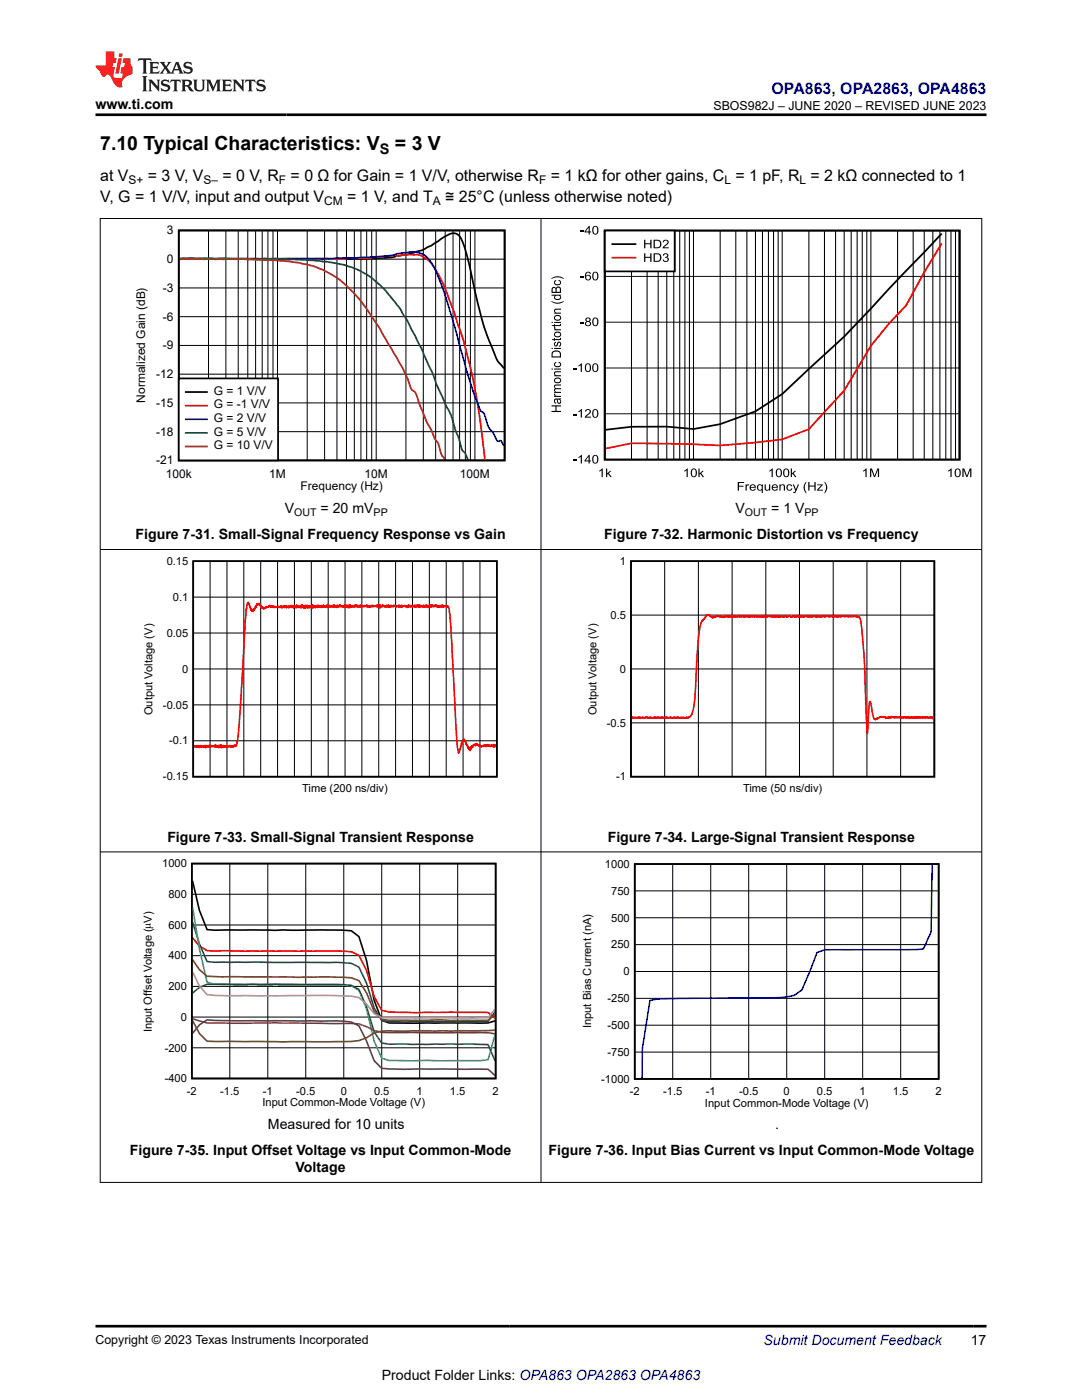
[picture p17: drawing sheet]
<svg xmlns="http://www.w3.org/2000/svg" width="216mm" height="279mm" viewBox="0 0 216 279" stroke-linecap="round" stroke-linejoin="round" font-family="sans-serif">
<defs><g id="words">
<g font-size="3.9">
<text x="20" y="29.9">7.10 Typical Characteristics: V</text>
<text x="78.8" y="29.9">= 3 V</text>
</g>
<text font-size="3.2" fill="#00f" x="154" y="18.7">OPA863, OPA2863, OPA4863</text>
<g font-size="3.2">
<text x="20" y="36.1">at V</text>
<text x="20" y="40.3">V, G = 1 V/V, input and output V</text>
<text x="29.5" y="36.1">= 3 V, V</text>
<text x="44.4" y="36.1">= 0 V, R</text>
<text x="58" y="36.1">= 0 Ω for Gain = 1 V/V, otherwise R</text>
<text x="69.3" y="40.3">= 1 V, and T</text>
<text x="88.8" y="40.3">≅ 25°C (unless otherwise noted)</text>
<text x="109.9" y="36.1">= 1 kΩ for other gains, C = 1 pF, R = 2 kΩ connected to 1</text>
</g>
<text font-size="2.9" x="75.8" y="30.7">S</text>
<g font-size="2.8">
<text x="19" y="21.8">www.ti.com</text>
<text x="27" y="107.7">Figure 7-31. Small-Signal Frequency Response vs Gain</text>
<text x="56.8" y="102.4">V</text>
<text x="64" y="102.4">= 20 mV</text>
<text x="120.6" y="107.7">Figure 7-32. Harmonic Distortion vs Frequency</text>
<text x="146.7" y="102.4">V</text>
<text x="153.9" y="102.4">= 1 V</text>
<text x="33.4" y="168">Figure 7-33. Small-Signal Transient Response</text>
<text x="121.3" y="168">Figure 7-34. Large-Signal Transient Response</text>
<text x="53.5" y="225.4">Measured for 10 units</text>
<text x="154.7" y="225.4">.</text>
<text x="25.9" y="230.6">Figure 7-35. Input Offset Voltage vs Input Common-Mode</text>
<text x="59" y="234">Voltage</text>
<text x="109.5" y="230.6">Figure 7-36. Input Bias Current vs Input Common-Mode Voltage</text>
<text x="193.7" y="268.5">17</text>
<text x="76.2" y="275.3">Product Folder Links: OPA863 OPA2863 OPA4863</text>
</g>
<text font-size="2.8" fill="#00f" x="152.4" y="268.5">Submit Document Feedback</text>
<g font-size="2.5">
<text x="142.4" y="21.9">SBOS982J – JUNE 2020 – REVISED JUNE 2023</text>
<text x="19" y="268.2">Copyright © 2023 Texas Instruments Incorporated</text>
</g>
<g font-size="2.4">
<text x="25.6" y="36.7">S+</text>
<text x="40.6" y="36.7">S–</text>
<text x="55.7" y="36.7">F</text>
<text x="64.7" y="40.9">CM</text>
<text x="86.4" y="40.9">A</text>
<text x="107.6" y="36.7">F</text>
<text x="144.5" y="36.7">L</text>
<text x="159.5" y="36.7">L</text>
<text x="33.3" y="46.8">3</text>
<text x="33.3" y="52.5">0</text>
<text x="32.5" y="58.3">-3</text>
<text x="32.5" y="64">-6</text>
<text x="32.5" y="69.7">-9</text>
<text x="31.2" y="75.5">-12</text>
<text x="29" y="80.4" transform="rotate(-90 29 80.4)">Normalized Gain (dB)</text>
<text x="31.2" y="81.2">-15</text>
<text x="42.7" y="78.8">G = 1 V/V</text>
<text x="42.7" y="81.5">G = -1 V/V</text>
<text x="31.2" y="87">-18</text>
<text x="42.7" y="84.2">G = 2 V/V</text>
<text x="42.7" y="86.9">G = 5 V/V</text>
<text x="42.7" y="89.6">G = 10 V/V</text>
<text x="31.2" y="92.7">-21</text>
<text x="33.1" y="95.4">100k</text>
<text x="53.7" y="95.4">1M</text>
<text x="72.7" y="95.4">10M</text>
<text x="91.8" y="95.4">100M</text>
<text x="59.9" y="97.8">Frequency (Hz)</text>
</g>
<g font-size="2.2">
<text x="33.3" y="112.7">0.15</text>
<text x="123.7" y="112.7">1</text>
<text x="34.5" y="119.9">0.1</text>
<text x="121.8" y="123.5">0.5</text>
<text x="33.3" y="127.1">0.05</text>
<text x="36.3" y="134.2">0</text>
<text x="123.7" y="134.2">0</text>
<text x="30.5" y="142.7" transform="rotate(-90 30.5 142.7)">Output Voltage (V)</text>
<text x="32.5" y="141.4">-0.05</text>
<text x="119" y="142.7" transform="rotate(-90 119 142.7)">Output Voltage (V)</text>
<text x="33.8" y="148.6">-0.1</text>
<text x="121.1" y="145">-0.5</text>
<text x="32.5" y="155.7">-0.15</text>
<text x="122.9" y="155.7">-1</text>
<text x="60.3" y="158.1">Time (200 ns/div)</text>
<text x="148.3" y="158.1">Time (50 ns/div)</text>
<text x="32.4" y="173.1">1000</text>
<text x="120.7" y="173.2">1000</text>
<text x="33.6" y="179.2">800</text>
<text x="121.9" y="178.5">750</text>
<text x="33.6" y="185.3">600</text>
<text x="121.9" y="183.9">500</text>
<text x="33.6" y="191.5">400</text>
<text x="121.9" y="189.3">250</text>
<text x="33.6" y="197.6">200</text>
<text x="124.4" y="194.6">0</text>
<text x="36.1" y="203.7">0</text>
<text x="121.2" y="200">-250</text>
<text x="30.3" y="206.1" transform="rotate(-90 30.3 206.1)">Input Offset Voltage (μV)</text>
<text x="32.9" y="209.8">-200</text>
<text x="117.9" y="205.2" transform="rotate(-90 117.9 205.2)">Input Bias Current (nA)</text>
<text x="121.2" y="205.4">-500</text>
<text x="32.9" y="216">-400</text>
<text x="121.2" y="210.7">-750</text>
<text x="37.3" y="218.5">-2</text>
<text x="43.9" y="218.5">-1.5</text>
<text x="52.4" y="220.8">Input Common-Mode Voltage (V)</text>
<text x="52.5" y="218.5">-1</text>
<text x="59.1" y="218.5">-0.5</text>
<text x="68" y="218.5">0</text>
<text x="74.6" y="218.5">0.5</text>
<text x="83.1" y="218.5">1</text>
<text x="89.8" y="218.5">1.5</text>
<text x="98.3" y="218.5">2</text>
<text x="120" y="216.1">-1000</text>
<text x="125.7" y="218.6">-2</text>
<text x="132.3" y="218.6">-1.5</text>
<text x="140.7" y="220.8">Input Common-Mode Voltage (V)</text>
<text x="140.8" y="218.6">-1</text>
<text x="147.5" y="218.6">-0.5</text>
<text x="156.4" y="218.6">0</text>
<text x="163" y="218.6">0.5</text>
<text x="171.5" y="218.6">1</text>
<text x="178.2" y="218.6">1.5</text>
<text x="186.7" y="218.6">2</text>
</g>
<g font-size="2.1">
<text x="58.7" y="103">OUT</text>
<text x="74.6" y="103">PP</text>
<text x="148.6" y="103">OUT</text>
<text x="160.5" y="103">PP</text>
</g>
</g></defs>
<path d="M35.7 46h65v45.9h-65zM35.8 51.7l28.7 .1 7.6-.1 6.1-.3 1.2-.4 1.9-.2 3-.9 1.7-.9 2.7-1.7 1.4-.7a1.81 1.81 0 0 1 2.1 1.5l1 3.1 3.1 13.2 1.9 5.1a7.2 7.2 0 0 0 2 3.6l.3 .3" fill="none" stroke="#000" stroke-width=".35"/>
<g fill="none" stroke="#000" stroke-width=".2">
<path d="M35.7 57.5h65M35.7 51.7h65M41.6 46v45.9M45.1 46v45.9M47.5 46v45.9M49.4 46v45.9M51 46v45.9M52.3 46v45.9M53.5 46v45.9M54.5 46v45.9M55.4 46v45.9M61.3 46v45.9"/>
<path d="M64.8 46v45.9M67.2 46v45.9M69.1 46v45.9M70.7 46v45.9M72 46v45.9M73.2 46v45.9M74.2 46v45.9M75.1 46v45.9M81 46v45.9M84.5 46v45.9M86.9 46v45.9M88.8 46v45.9"/>
<path d="M90.4 46v45.9M91.7 46v45.9M92.9 46v45.9M93.9 46v45.9M94.8 46v45.9M35.7 74.7h65M35.7 68.9h65M35.7 63.2h65M35.7 86.1h65M35.7 80.4h65"/>
</g>
<path d="M35.8 51.7l32.8-.1 4.5-.1 5.5-.5h1.1l1-.2h2.2a4.4 4.4 0 0 1 3 1.5l1.4 2.2 1.5 3 1.7 4.5 2.1 6.4 1.5 6.1 .9 4.2 .9 5.7 .8 7.3" fill="none" stroke="#f00" stroke-width=".35"/>
<path d="M35.8 51.6l2.2-.1 1 .1h27.1l10.9-.5 3.3-.6 2.2-.2 1.7 .4a7.6 7.6 0 0 1 3.1 4.2l1.7 4.7 4.4 15.4 2.1 6a1.67 1.67 0 0 0 1 1.4l.4 .9a5.7 5.7 0 0 0 1.6 3.3l.4 .8a.58 .58 0 0 0 .7 .6h.4l.5 .9" fill="none" stroke="#00f" stroke-width=".35"/>
<path d="M35.8 51.7l17.1-.1 9.6 .4 3.5 .4 2.7 .5 3.1 1.1 2.3 1.4 2.6 2.3 3.1 3.9 1.4 2.3 2.9 5.7 2.1 4.6 .8 2.3 1.9 4.4a14.6 14.6 0 0 1 2.1 5.2l.9 2.6a2.59 2.59 0 0 0 1 1.9l.5 1.1" fill="none" stroke="#007f00" stroke-width=".35"/>
<path d="M35.8 51.6l12.5 .1 6.2 .2 3.2 .3 1.9 .2 2.9 .7 1.9 .7 1.4 .8 1.9 1.2 1.9 1.7 2.2 2.4 1.7 2.2 2.2 3.3 4.6 8 1.1 2.3 .4 1.4a1.99 1.99 0 0 0 1.1 1.2l2.1 5.7 .9 1.6a9.9 9.9 0 0 0 1.6 3.1l.2 .6a4.2 4.2 0 0 0 1.1 2.4" fill="none" stroke="#983200" stroke-width=".35"/>
<path d="M35.7 75.5h19.8v16.4h-19.8z" fill-rule="evenodd" fill="#fff"/>
<path d="M35.7 75.5h19.8v16.4h-19.8zM37.1 78.2h4.2" fill="none" stroke="#000" stroke-width=".35"/>
<path d="M37.1 81h4.2" fill="none" stroke="#f00" stroke-width=".35"/>
<path d="M37.1 83.7h4.2" fill="none" stroke="#00f" stroke-width=".35"/>
<path d="M37.1 86.4h4.2" fill="none" stroke="#007f00" stroke-width=".35"/>
<path d="M37.1 89.1h4.2" fill="none" stroke="#983200" stroke-width=".35"/>
<g fill="#000">
<path d="M110.7 56.1l.3-.2v.2l-.3 .2a.51 .51 0 0 0 .6 .4 .51 .51 0 0 0 .5-.4l-.4-.2 .1-.2a.58 .58 0 0 1 .4 .8 .58 .58 0 0 1-.8 .2l-.5-.2zM110 55.5a2.05 2.05 0 0 1 2.5 0v.2a2.36 2.36 0 0 0-2.5 0zM115.8 55.2h.7v.2h-.7zM115.8 46.1h.7v.2h-.7zM110.7 72.4l.3-.2v.2l-.3 .2a.51 .51 0 0 0 .6 .5 .51 .51 0 0 0 .5-.5l-.4-.2 .1-.2a.58 .58 0 0 1 .4 .8 .58 .58 0 0 1-.8 .3l-.5-.3zM110.6 68.4l.3-.2 .1 .2a.25 .25 0 0 0-.3 .3 .25 .25 0 0 0 .3 .2h.1a.49 .49 0 0 1 .2-.7 .49 .49 0 0 1 .6 .2l.1 .3a.47 .47 0 0 1-.5 .5v-.2a.28 .28 0 0 0 .3-.3 .28 .28 0 0 0-.4-.3 .53 .53 0 0 1-.1 .6 .53 .53 0 0 1-.6 .1l-.2-.4zM110.1 67.7h.5v-.2h.2v.2h.8l.1-.2 .2-.1a.32 .32 0 0 1 0 .4 .32 .32 0 0 1-.4 .1h-.7v.1h-.2v-.1h-.4zM110.1 64.9h.5v-.2h.2v.2h.8l.1-.2 .2-.1a.32 .32 0 0 1 0 .4 .32 .32 0 0 1-.4 .1h-.7v.1h-.2v-.1h-.4zM110.6 78.5l.2 .1a.29 .29 0 0 0 .1 .4 .29 .29 0 0 0 .3 0h.7v.2h-1.3v-.2h.2l-.2-.2zM110.7 76.8l1.2-.1v.2h-.8a.26 .26 0 0 0-.4 .2 .26 .26 0 0 0 .3 .3l.9 .1v.2h-.8a.29 .29 0 0 0-.3 .4 .29 .29 0 0 0 .4 .1h.7v.2h-1.3v-.2h.2a.4 .4 0 0 1-.3-.3 .4 .4 0 0 1 .3-.4l-.2-.2zM110.6 74.2l.3-.1h1v.2h-.8a.29 .29 0 0 0-.4 .2 .29 .29 0 0 0 .3 .4h.9v.2h-1.3v-.2h.2l-.2-.2zM110.6 65.2l.2 .1a.29 .29 0 0 0 .1 .4 .29 .29 0 0 0 .3 0h.7v.2h-1.3v-.2h.2l-.2-.2z"/>
<path d="M110.6 61.7l.3-.1h1v.2h-.8a.29 .29 0 0 0-.4 .2 .29 .29 0 0 0 .3 .4h.9v.2h-1.3v-.2h.2l-.2-.2zM110 60.1l.3 .1a2.32 2.32 0 0 0 2.2-.1 1.54 1.54 0 0 1-1.6 .5l-.9-.4zM114.3 73.5h.7v.2h-.7zM115.8 64.4h.7v.2h-.7zM115.4 72.9l.7-.4v1.7h-.2v-1.3l-.5 .2zM110.1 80.9h1.8v.2h-.9v.9h.9v.2h-1.8v-.2h.7v-.9h-.7zM114.3 91.8h.7v.2h-.7zM114.3 82.6h.7v.2h-.7zM115.4 91.2l.7-.4v1.7h-.2v-1.3l-.5 .2zM115.4 82.1l.7-.5v1.8h-.2v-1.4l-.5 .3zM116.9 81.8a.58 .58 0 0 1 .9 0 .58 .58 0 0 1-.3 .9l-.5 .5h.9v.2h-1.2l.2-.4a1.03 1.03 0 0 0 .7-1.1l-.4-.1-.2 .4-.3-.1zM119.6 93.9l.7-.4v1.7h-.3v-1.3l-.4 .2z"/>
<path d="M120.9 93.5h.3v1l.5-.5h.3l-.5 .4 .6 .8h-.3l-.5-.6-.1 .1v.5h-.3zM136.5 93.9l.7-.4v1.7h-.2v-1.3l-.5 .2zM139.4 93.5h.2v1l.5-.5h.3l-.5 .4 .6 .8h-.3l-.4-.6-.2 .1v.5h-.2zM147.2 96.2h1.3v.2h-1v.5h.8v.2h-.8v.8h-.3zM148.8 96.7h.2v.2l.4-.2h.1l-.1 .2a.29 .29 0 0 0-.3 0 .29 .29 0 0 0-.1 .4v.6h-.2zM152.6 96.7h.2v.7a.33 .33 0 0 0 .3 .4 .33 .33 0 0 0 .3-.5v-.6h.3v1.2h-.2v-.2a.49 .49 0 0 1-.6 .2 .49 .49 0 0 1-.3-.5zM153.5 93.9l.7-.4v1.7h-.2v-1.3l-.5 .2zM155.5 96.7h.2v.1a.49 .49 0 0 1 .6-.2 .49 .49 0 0 1 .3 .6v.7h-.2v-.7a.32 .32 0 0 0-.3-.4 .32 .32 0 0 0-.3 .2v.9h-.3zM157.8 93.5h.2v1l.6-.5h.3l-.6 .4 .6 .8h-.3l-.4-.6-.2 .1v.5h-.2zM157.1 96.8l.6-.1 .4 .3h-.3a.41 .41 0 0 0-.5 0 .41 .41 0 0 0 0 .6 .41 .41 0 0 0 .5 0l.1-.1h.2a.64 .64 0 0 1-1 .3 .64 .64 0 0 1 0-1zM158.2 96.7h.2l.4 1 .4-1h.2l-.5 1.2a.47 .47 0 0 1-.6 .5v-.2h.3l.1-.3zM160.8 96.2h.2a1.83 1.83 0 0 0 0 2.2 1.43 1.43 0 0 1-.2-2.2z"/>
<path d="M161.3 96.2h.2v.7h1v-.7h.3v1.7h-.3v-.8h-1v.8h-.2zM163.1 96.7h1.1l-.9 1h.9v.2h-1.2v-.2l.9-.9h-.8zM164.4 96.2a1.32 1.32 0 0 1 0 2.2 1.83 1.83 0 0 0 0-2.2zM172.2 93.9l.7-.4v1.7h-.2v-1.3l-.5 .2zM173.6 93.5h.4l.5 1.5 .6-1.5h.3v1.7h-.2v-1.4l-.6 1.4h-.2l-.6-1.4v1.4h-.2zM189.2 93.9l.7-.4v1.7h-.3v-1.3l-.4 .2zM192 93.5h.4l.5 1.5 .6-1.5h.3v1.7h-.2v-1.4l-.6 1.4h-.2l-.5-1.4v1.4h-.3z"/>
<path d="M110.1 58.8h1.8v.2h-.1a.6 .6 0 0 1-.1 .8 .6 .6 0 0 1-.8 0 .45 .45 0 0 1-.4-.3 .45 .45 0 0 1 .2-.5h-.6zM110.9 59.1l-.1 .1a.49 .49 0 0 0 .5 .5 .49 .49 0 0 0 .4-.5l-.2-.2z"/>
<path d="M110.2 57.4l.3-.1 .4 .2a.53 .53 0 0 1 .7-.3 .53 .53 0 0 1 .3 .6v.7h-1.8zM110.3 57.6v.6h.5v-.3a.3 .3 0 0 0-.1-.4 .3 .3 0 0 0-.4 .1zM111.1 57.5v.7h.6v-.7l-.3-.1z"/>
<path d="M117.5 45.1h.2v1.1h.2v.2h-.2v.4h-.2v-.4h-.9v-.2zM117.5 45.4l-.6 .8h.6z"/>
<path d="M116.9 54.4l.3-.2 .4 .1 .3 .3-.2 .1a.43 .43 0 0 0-.6-.2 .43 .43 0 0 0-.2 .6 .59 .59 0 0 1 .9 0 .59 .59 0 0 1-.2 .9 .59 .59 0 0 1-.8-.4l-.1-.8zM117 55.4a.39 .39 0 0 0 .7 0 .39 .39 0 0 0-.7 0z"/>
<path d="M118.4 54.3a.7 .7 0 0 1 .9 .1 .7 .7 0 0 1 .1 .9 .64 .64 0 0 1-.7 .7 .64 .64 0 0 1-.5-.9zM118.5 54.5a.9 .9 0 0 0 .3 1.3 .84 .84 0 0 0 0-1.4z"/>
<path d="M118.4 45.2a.7 .7 0 0 1 .9 .1 .7 .7 0 0 1 .1 .8 .64 .64 0 0 1-.7 .7 .64 .64 0 0 1-.5-.8zM118.5 45.4a.9 .9 0 0 0 .3 1.3 .84 .84 0 0 0 0-1.4z"/>
<path d="M110.1 73.6h.2v.2h-.2zM110.6 73.6h1.3v.2h-1.3z"/>
<path d="M110.1 69.4h.2v.2h-.2zM110.6 69.4h1.3v.2h-1.3z"/>
<path d="M110.1 64.2h.2v.3h-.2zM110.6 64.2h1.3v.3h-1.3z"/>
<path d="M110.7 75.5a.68 .68 0 0 1 1-.1 .68 .68 0 0 1 .1 .9 .68 .68 0 0 1-.9 .1 .68 .68 0 0 1-.2-.9zM110.9 75.7l-.1 .1a.49 .49 0 0 0 .5 .5 .49 .49 0 0 0 .4-.5l-.2-.2z"/>
<path d="M110.7 66.3a.68 .68 0 0 1 1-.1 .68 .68 0 0 1 .1 1 .68 .68 0 0 1-.9 .1 .68 .68 0 0 1-.2-1zM110.9 66.5l-.1 .1a.49 .49 0 0 0 .5 .5 .49 .49 0 0 0 .4-.5l-.2-.2z"/>
<path d="M110.7 63a.68 .68 0 0 1 1-.1 .68 .68 0 0 1 .1 1 .68 .68 0 0 1-.9 0 .68 .68 0 0 1-.2-.9zM110.9 63.2l-.1 .1a.49 .49 0 0 0 .5 .5 .49 .49 0 0 0 .4-.5l-.2-.2z"/>
<path d="M110.7 79.6l1.2-.1v.2h-.1a.46 .46 0 0 1 .2 .6 .46 .46 0 0 1-.5 .3 .46 .46 0 0 1-.3-.5l-.1-.4a.31 .31 0 0 0-.4 .3 .31 .31 0 0 0 .3 .4v.2a.59 .59 0 0 1-.3-1zM111.3 79.7v.4a.25 .25 0 0 0 .4 .3 .25 .25 0 0 0 0-.5z"/>
<path d="M110.2 70.2a1.01 1.01 0 0 1 1-.3 1.01 1.01 0 0 1 .7 .8v.6h-1.8zM110.4 70.4l-.1 .7h1.4v-.3a.77 .77 0 0 0-.5-.7 .77 .77 0 0 0-.8 .3z"/>
<path d="M117 72.6a.7 .7 0 0 1 .8 .1 .7 .7 0 0 1 .1 .9 .64 .64 0 0 1-.7 .6 .64 .64 0 0 1-.5-.8zM117.1 72.8a.9 .9 0 0 0 .2 1.3 .84 .84 0 0 0 0-1.4z"/>
<path d="M116.9 63.5a.5 .5 0 0 1 .7-.1 .5 .5 0 0 1 .1 .7h-.1a.55 .55 0 0 1 .1 .9 .55 .55 0 0 1-.8 0l-.2-.4 .1-.3 .3-.2-.3-.2zM117 63.8a.3 .3 0 0 0 .6 0 .3 .3 0 0 0-.6 0zM116.9 64.6a.4 .4 0 0 0 .8 0 .4 .4 0 0 0-.8 0z"/>
<path d="M118.4 72.6a.7 .7 0 0 1 .9 .1 .7 .7 0 0 1 .1 .9 .64 .64 0 0 1-.7 .6 .64 .64 0 0 1-.5-.8zM118.5 72.8a.9 .9 0 0 0 .3 1.3 .84 .84 0 0 0 0-1.4z"/>
<path d="M118.4 63.5a.7 .7 0 0 1 .9 .1 .7 .7 0 0 1 .1 .8 .64 .64 0 0 1-.7 .7 .64 .64 0 0 1-.5-.9zM118.5 63.7a.9 .9 0 0 0 .3 1.2 .84 .84 0 0 0 0-1.4z"/>
<path d="M117.5 90.8h.2v1.1h.2v.2h-.2v.4h-.3v-.4h-.8v-.2zM117.4 91.1l-.5 .8h.5z"/>
<path d="M118.4 90.9a.7 .7 0 0 1 .9 .1 .7 .7 0 0 1 .1 .8 .64 .64 0 0 1-.7 .7 .64 .64 0 0 1-.5-.8zM118.5 91.1a.9 .9 0 0 0 .3 1.3 .84 .84 0 0 0 0-1.4z"/>
<path d="M118.4 81.7a.7 .7 0 0 1 .9 .2 .7 .7 0 0 1 .1 .8 .64 .64 0 0 1-.7 .7 .64 .64 0 0 1-.5-.9zM118.5 81.9a.9 .9 0 0 0 .3 1.3 .84 .84 0 0 0 0-1.4z"/>
<path d="M138.1 93.6a.7 .7 0 0 1 .8 .1 .7 .7 0 0 1 .2 .9 .64 .64 0 0 1-.8 .6 .64 .64 0 0 1-.5-.8zM138.2 93.8a.9 .9 0 0 0 .2 1.3 .84 .84 0 0 0 0-1.4z"/>
<path d="M149.7 96.8a.63 .63 0 0 1 .8-.1 .63 .63 0 0 1 .3 .6h-1a.4 .4 0 0 0 .3 .5 .4 .4 0 0 0 .5-.3h.2a.66 .66 0 0 1-1 .3 .66 .66 0 0 1-.1-1zM149.9 96.9l-.1 .3h.8l-.2-.4z"/>
<path d="M151.2 96.8l.4-.2 .4 .2v-.1h.2v1.7h-.2v-.6a.62 .62 0 0 1-.9-.1 .62 .62 0 0 1 .1-.9zM151.4 96.9a.43 .43 0 0 0-.1 .7 .43 .43 0 0 0 .7-.1l-.1-.6-.3-.1z"/>
<path d="M155.1 93.6a.7 .7 0 0 1 .8 .1 .7 .7 0 0 1 .1 .9 .64 .64 0 0 1-.7 .6 .64 .64 0 0 1-.5-.8zM155.2 93.8a.9 .9 0 0 0 .2 1.3 .84 .84 0 0 0 0-1.4z"/>
<path d="M154.2 96.8a.63 .63 0 0 1 .7-.1 .63 .63 0 0 1 .3 .6h-1a.4 .4 0 0 0 .3 .5 .4 .4 0 0 0 .5-.3h.2a.66 .66 0 0 1-1 .3 .66 .66 0 0 1 0-1zM154.3 96.9l-.1 .3h.8l-.2-.4z"/>
<path d="M156.5 93.6a.7 .7 0 0 1 .9 .1 .7 .7 0 0 1 .1 .9 .64 .64 0 0 1-.7 .6 .64 .64 0 0 1-.5-.8zM156.6 93.8a.9 .9 0 0 0 .3 1.3 .84 .84 0 0 0 0-1.4z"/>
<path d="M190.8 93.6a.7 .7 0 0 1 .8 .1 .7 .7 0 0 1 .1 .9 .64 .64 0 0 1-.7 .6 .64 .64 0 0 1-.5-.8zM190.8 93.8a.9 .9 0 0 0 .3 1.3 .84 .84 0 0 0 0-1.4z"/>
</g>
<path d="M120.7 46h70.8v45.7h-70.8zM187.9 46.6l-19.5 20.6-12.3 11.4-5.4 3.5-7 2.6-5.3 .9-5.4-.5-7 .1-5.1 .6" fill="none" stroke="#000" stroke-width=".36"/>
<g fill="none" stroke="#000" stroke-width=".2">
<path d="M120.7 55.2h70.8M126 46v45.7M129.1 46v45.7M131.3 46v45.7M133 46v45.7M134.4 46v45.7M135.6 46v45.7M136.7 46v45.7M137.6 46v45.7M138.4 46v45.7M143.7 46v45.7M146.8 46v45.7"/>
<path d="M149 46v45.7M150.7 46v45.7M152.1 46v45.7M153.3 46v45.7M154.4 46v45.7M155.3 46v45.7M156.1 46v45.7M161.4 46v45.7M164.5 46v45.7M166.7 46v45.7M168.4 46v45.7M169.8 46v45.7"/>
<path d="M171 46v45.7M172.1 46v45.7M173 46v45.7M173.8 46v45.7M179.1 46v45.7M182.2 46v45.7M184.4 46v45.7M186.1 46v45.7M187.5 46v45.7M188.7 46v45.7M189.8 46v45.7M190.7 46v45.7"/>
<path d="M120.7 73.4h70.8M120.7 64.3h70.8M120.7 82.6h70.8"/>
</g>
<path d="M187.9 48.6l-3.5 5.7-3.6 6.7-3.4 3.6-3.6 4.4-5.4 8.9-7 7.7-5.3 2.1-5.4 .6-7 .6-5.3-.2-12.4-.2-5.1 1" fill="none" stroke="#f00" stroke-width=".36"/>
<path d="M120.7 46h13.9v8.2h-13.9z" fill-rule="evenodd" fill="#fff" stroke="#000" stroke-width=".36"/>
<path d="M122.2 48.7h4.6" fill="none" stroke="#000" stroke-width=".36"/>
<g fill="#000">
<path d="M128.5 47.8h.3v.7h1v-.7h.2v1.8h-.2v-.9h-1v.9h-.3zM128.5 50.6h.3v.7h1v-.7h.2v1.7h-.2v-.8h-1v.8h-.3zM132.4 50.7a.48 .48 0 0 1 .8-.1 .48 .48 0 0 1-.1 .7 .56 .56 0 0 1 .1 1 .56 .56 0 0 1-.9-.3l-.1-.2h.3a.37 .37 0 0 0 .4 .4 .37 .37 0 0 0 .3-.5 .37 .37 0 0 0-.5-.2v-.2a.32 .32 0 0 0 .4-.3 .32 .32 0 0 0-.3-.4 .32 .32 0 0 0-.3 .4h-.2zM132.4 48a.58 .58 0 0 1 1 0 .58 .58 0 0 1-.4 .9l-.5 .5h.9v.2h-1.2l.2-.4a1.03 1.03 0 0 0 .7-1.1l-.4-.1-.2 .4-.3-.1z"/>
<path d="M130.4 47.8h.7a.86 .86 0 0 1 .9 .9 .86 .86 0 0 1-.9 .9h-.7zM130.7 48v1.4a.73 .73 0 0 0 1-.7 .73 .73 0 0 0-1-.7z"/>
<path d="M130.4 50.6h.7a.86 .86 0 0 1 .9 .8 .86 .86 0 0 1-.9 .9h-.7zM130.7 50.8v1.3a.73 .73 0 0 0 1-.7 .73 .73 0 0 0-1-.6z"/>
</g>
<path d="M122.2 51.4h4.6" fill="none" stroke="#f00" stroke-width=".36"/>
<path d="M38.6 112h60.5v43h-60.5zM125.9 112h60.5v43h-60.5zM38.3 172.3h60.6v42.9h-60.6zM38.4 175.9l1.4 5.8 1.5 3.8 1.5 .1h21.2l6.1 .2 1.5 1.1 1.5 4.8 1.6 7.9 1.5 4 1.5 .6h4.5h13.7h1.5l1.3-.5M126.7 172.4h60.6v42.9h-60.6z" fill="none" stroke="#000" stroke-width=".32"/>
<g fill="none" stroke="#000" stroke-width=".2">
<path d="M19.9 43.6h176.1M20 43.5v192.5M107.9 43.5v192.5M195.9 43.5v192.5M19.9 109.7h176.1M38.6 119.2h60.5M41.9 112v43M45.3 112v43M48.7 112v43M52 112v43M55.4 112v43M58.8 112v43"/>
<path d="M62.1 112v43M65.5 112v43M68.8 112v43M72.2 112v43M75.6 112v43M78.9 112v43M82.3 112v43M85.7 112v43M89 112v43M92.4 112v43M95.8 112v43M132.6 112v43"/>
<path d="M139.4 112v43M146.1 112v43M152.8 112v43M159.5 112v43M166.3 112v43M173 112v43M179.7 112v43M38.6 133.5h60.5M38.6 126.3h60.5M125.9 133.5h60.5M125.9 122.8h60.5M38.6 147.8h60.5"/>
<path d="M38.6 140.7h60.5M125.9 144.3h60.5M19.9 170h176.1M38.3 178.5h60.6M45.9 172.3v42.9M53.4 172.3v42.9M61 172.3v42.9M68.6 172.3v42.9M76.2 172.3v42.9M83.7 172.3v42.9M91.3 172.3v42.9M126.7 177.8h60.6"/>
<path d="M134.2 172.4v42.9M141.8 172.4v42.9M149.4 172.4v42.9M157 172.4v42.9M164.6 172.4v42.9M172.1 172.4v42.9M179.7 172.4v42.9M38.3 196.9h60.6M38.3 190.7h60.6M38.3 184.6h60.6M126.7 199.2h60.6M126.7 193.9h60.6"/>
<path d="M126.7 188.5h60.6M126.7 183.2h60.6M38.3 209.1h60.6M38.3 203h60.6M126.7 210h60.6M126.7 204.6h60.6M19.9 236h176.1"/>
</g>
<path d="M99 148.8l-.1-.1-.1 .3-.1-.3-.1 .4-.1-.5-.1 .4-.1-.2-.1 .1-.1-.3-.2 .4-.2-.3-.2 .2v-.2l-.1 .2-.1-.3-.2 .2-.1-.2v.4l-.1-.4-.1 .3-.1-.3-.1 .3-.1-.2v.3l-.2-.2-.2 .2-.1-.2-.1 .2-.1-.3-.1 .2-.2-.3-.1 .2-.3-.4v.3l-.2-.3v.5l-.1-.4-.1 .2-.1-.1-.1 .3-.1-.2-.1 .5-.1-.4-.1 .5-.1-.4v.6l-.1-.3-.1 .6-.1-.6-.1 .4-.1-.5-.1 .3-.8-1.9v.4l-.1-.3-.1 .5-.1-.3-.1 .8-.1-.3-.2 1.3-.1-.1-.1 .7-.1-.3-.1 .4-.3-1.7-.2-3.4-1-19.1a17.2 17.2 0 0 0-.6-5.1l-.1-.1-.1 .2-.5-.2-.2 .2-.1-.4-.1 .5-.1-.4-.1 .3-.1-.3-.1 .3-.1-.2v.2l-.2-.2v.3l-.1-.3-.2 .3v-.3l-.1 .1v-.2l-.1 .3-.2-.4v.3l-.1-.2-.1 .3-.1-.3-.1 .3-.1-.3v.3l-.1-.2-.1 .1v-.3l-.1 .4v-.3l-.1 .3-.1-.4-.1 .4-.1-.2-.1 .3-.1-.4-.1 .4-.2-.4-.1 .3-.1-.3-.1 .3-.1-.2v.3l-.1-.4-.2 .3v-.3l-.2 .3v-.2l-.1 .2-.3-.3-.1 .3-.1-.3v.3l-.1-.3-.2 .4v-.5l-.2 .3v-.3l-.1 .3-.1-.1-.1 .3-.1-.5-.1 .4-.1-.3-.1 .3v-.2l-.2 .2-.1-.2-.1 .1-.2-.1v.2l-.1-.2-.1 .2-.1-.3-.1 .3-.1-.3v.4l-.1-.3-.1 .2-.2-.2v.1l-.2-.1v.1l-.1-.2v.2l-.1-.1-.3 .2v-.3l-.2 .4v-.4l-.2 .3-.1-.3v.3l-.2-.3v.4l-.1-.3-.3 .1-.1-.1-.1 .2v-.2l-.1 .1h-.2v-.2l-.1 .2-.1-.2-.1 .3-.3-.3-.1 .3-.1-.3-.1 .4v-.3l-.2 .2-.1-.4-.1 .4-.1-.3-.1 .3v-.3l-.1 .3-.1-.2-.1 .2v-.2l-.3 .2v-.2l-.2 .1v-.3l-.1 .4-.1-.2-.2 .1-.1-.2v.5l-.1-.6-.1 .6-.1-.6-.1 .5-.1-.5-.1 .3-.1-.3v.4l-.2-.2-.2 .1-.1-.1-.1 .2-.1-.2-.1 .2-.1-.3-.2 .3-.1-.2-.1 .2-.1-.2-.1 .3-.1-.3v.1l-.1-.1-.1 .3-.1-.4-.1 .2v-.2l-.1 .2-.2-.1-.2 .1v-.2l-.1 .3-.1-.2v.2l-.1-.2-.1 .1-.1-.1-.1 .2v-.3l-.1 .3-.1-.3-.1 .3-.1-.2-.1 .2-.1-.3-.1 .3-.1-.3-.1 .3-.2-.4v.3l-.2 .1v-.3l-.1 .3-.1-.2-.1 .3-.1-.3-.3 .2-.2-.3-.1 .4-.1-.5-.1 .6v-.5l-.1 .5-.1-.5-.2 .4v-.4l-.1 .3-.1-.3-.1 .4-.1-.5-.1 .5-.1-.4-.1 .4v-.3l-.2 .2-.1-.2-.2 .1v-.1l-.1 .2-.1-.4-.1 .4-.1-.2-.1 .3-.1-.4-.1 .4-.1-.4-.1 .4-.1-.3-.1 .2-.2-.4-.1 .5-.1-.4-.1 .3v-.2l-.1 .2-.2-.2v.2v-.2l-.4 .3-.1-.5v.4h-.1l-.1-.2-.1 .3v-.5l-.1 .5-.1-.3-.1 .2-.1-.2-.1 .2-.1-.2-.1 .2-.1-.3v.3l-.1-.2-.1 .3-.1-.4-.1 .4-.1-.3v.3l-.2-.2v.2l-.1-.3-.1 .3-.1-.4-.1 .4v-.2l-.2 .1-.1-.2v.3l-.2-.3v.4l-.1-.3-.1 .2-.1-.3-.1 .4-.1-.6-.1 .6v-.3l-.2 .1-.1-.2v.3l-.1-.2-.1 .3-.1-.4-.1 .3-.1-.3-.1 .4-.1-.5v.4l-.1-.2-.1 .3-.1-.5-.1 .6-.1-.6-.1 .7v-.6l-.2 .4v-.3l-.1 .2-.2-.5v.6l-.1-.4-.1 .4-.1-.4-.1 .3-.1-.1v.1l-.1-.2-.1 .2-.1-.3-.1 .3-.1-.5-.1 .6-.1-.3-.1 .2v-.2l-.1 .2-.1-.2-.1 .3-.1-.4-.1 .3-.1-.3-.1 .3-.1-.4-.1 .3-.2-.1v.2l-.1-.2v.3l-.2-.3v.2v-.2l-.2 .2v-.2l-.1 .3-.1-.4-.1 .3-.1-.3-.1 .4-.1-.4-.1 .3-.2-.2-.1 .3-.1-.4-.1 .3-.1-.3-.1 .3-.1-.1-.1 .1-.1-.2-.2 .2-.1-.2-.2 .2-.1-.1-.1 .2-.1-.3-.1 .3-.1-.4-.1 .3-.1-.2-.1 .2-.2-.3v.3l-.1-.3-.1 .2-.1-.3-.2 .4v-.2l-.2 .1v-.1l-.1 .3-.1-.3-.3 .4-.1-.1-.1 .1v-.2l-.1 .3-.1-.3-.1 .2-.1-.4-.1 .3-.1-.5-.1 .2-.1-.4-.1 .2-.2-.3v.1l-.1-.1-.2 .2v-.2l-.1 .4-.1-.2-.1 .6v-.3l-.3 .8-.2-.2v.4l-.2-.3v.3l-.2-.5-.1 .2-.2-1.2-.2 .2-.1-.5v.4l-.1-.2-.1 .4-.4 2.8-1.2 20.8-.2 2.7-.3 1.7-.2 .1-.1-.2v.2l-.1-.2-.1 .3-.1-.2-.3 .3-.1-.3-.2 .2-.1-.2-.1 .2-.2-.1-.1 .2-.2-.2v.2l-.2-.3-.2 .3-.1-.3-.1 .3-.1-.3-.1 .4v-.4l-.1 .3-.2-.2v.3l-.1-.6-.1 .6-.1-.4-.1 .2-.1-.3v.5l-.1-.4-.1 .3-.1-.3-.1 .3-.1-.3-.1 .3-.1-.5-.1 .5-.2-.3-.2 .2-.1-.2-.1 .2-.1-.2-.1 .2-.1-.1-.1 .2-.1-.4-.1 .4-.1-.3-.3 .2-.1-.2v.3l-.1-.3-.1 .4-.1-.4-.1 .4-.1-.4v.3l-.2-.2-.1 .2-.2-.2-.1 .2-.1-.3-.1 .3-.1-.3-.1 .4v-.4l-.1 .2-.1-.2-.1 .3-.1-.2-.1 .2-.1-.2v.1l-.1-.1-.1 .1-.1-.1-.1 .1M186.3 143.1l-.2 .3-.1-.3-.3 .1-.1-.2-.2 .3-.5-.2-.2 .2-.1-.2-.1 .2v-.2l-.2 .1-.1-.2-.3 .3-.1-.2-.3 .2v-.2l-.4 .1v-.2l-.3 .3-.2-.3-.1 .3-.2-.2-.2 .2-.2-.2-.1 .2-.3-.2-.1 .2-.2-.2-.2 .2-.1-.2-.2 .2-.2-.3-.1 .2-.3-.1-.1 .2-.1-.2-.1 .2v-.3l-.2 .2-.3-.1-.1 .1-.3-.1-.1 .1h-.1l-.1-.1-.2 .2-.1-.2v.1l-.1-.2-.1 .2-.2-.2-.2 .3-.1-.2-.3 .2-.1-.2-.2 .2-.2-.2-.1 .2-.3-.3-.1 .2-.1-.2-.3 .1-.1-.1-.6 .3-.1 .2v-.2l-.4 .3-.1-.2v.2l-.3-.4-.5-2.7-.1-.5h-.2l-.4 6.4-.7-16-.6-6.2-.1-.7-.3-.5-.2 .1-.2-.2-.1 .2-.4-.2v.2l-.5-.1-.1 .1-.1-.2-.2 .2-.2-.2-.1 .2-.2-.2-.5 .2-.2-.2-.5 .2-.2-.1-.1 .1-.3-.2-.3 .3v-.2l-.2 .1-.1-.2-.4 .2v-.2l-.1 .2-.1-.2-.1 .2-.2-.2-.2 .2v-.1l-.3 .1-.4-.2-.3 .2-.3-.2-.1 .2-.1-.2v.2l-.1-.1-.4 .1v-.2l-.1 .2-.1-.2-.1 .2-.2-.1v.1l-.1-.1-.1 .1v-.1l-.2 .1-.1-.2-.1 .1h-.2l-.2 .1-.4-.2v.2l-.1-.2-.1 .2-.1-.2v.2h-.3l-.2-.2-.4 .2-.1-.2v.2l-.4-.1-.3 .1-.1-.1-.1 .2-.1-.2v.2l-.1-.3-.1 .2-.2-.2v.2l-.1-.1-.1 .2-.3-.2-.1 .1-.1-.2-.5 .3-.3-.3-.3 .2v-.1l-.1 .2-.3-.3-.1 .2-.4-.1-.1 .1-.4-.1-.1 .2-.1-.2-.1 .1-.2-.1v.1l-.1-.2-.1 .2-.2-.1-.1 .1v-.2l-.1 .2-.2-.2-.2 .2-.1-.2-.1 .2-.1-.1-.2 .1-.2-.2-.1 .2v-.2l-.4 .2-.1-.1v.1l-.1-.1-.2 .1-.1-.2v.2l-.1-.1-.2 .1-.1-.1-.1 .2v-.3l-.1 .2-.1-.1-.6 .1-.2-.2-.1 .2-.1-.2-.1 .2-.1-.2-.1 .2-.1-.2-.4 .2-.2-.2-.1 .2-.2-.2v.2l-.1-.2-.1 .3-.1-.3v.2l-.2-.2-.1 .2-.1-.2-.2 .2-.2-.2-.1 .2-.1-.2-.2 .1-.1 .1-.2-.1-.1 .1-.3-.2-.2 .2-.1-.2-.2 .2-.2-.2-.3 .2v-.1l-.2 .1-.3-.1-.2 .1v-.2l-.1 .2-.1-.2-.1 .3v-.2l-.4 .1-.2-.2-.1 .2-.2-.1-.2 .2-.1-.2-.2 .1-.3-.1-.1 .1-.2-.2-.2 .1-.1-.1-.9 .4-.5-.3-.1-.3-.1 .1-.3-.2-.4 .4-.5 .8-.2 .1-.3 .6-.2 1.3-.5 4.7-.5 9-.3 2-.4 1.3-.5 .5-.4-.2-.4 .2-.2-.1-.1 .1-.3-.2-.1 .2-.1-.1-.3 .1-.2-.2-.2 .2-.1-.1-.1 .1-.3-.2-.5 .2-.4-.2-.3 .2-.4-.2-.6 .2-.2-.2-.2 .2-.1-.2-.1 .2-.5-.2-.1 .2v-.2l-.3 .2-.2-.2-.2 .2-.6-.2-.1 .2-.1-.2-.3 .2-.2-.2-.1 .1-.2-.1-.2 .2-.5-.2-.4 .2-.1-.2v.2l-.3-.2-.3 .2-.3-.1-.5 .1-.1-.2-.1 .3v-.2M38.4 187.2l1.4 1.6 1.5 .9 7.6 .1h15.1l6.1 .1 1.5 .8 1.5 3 1.6 5.2 1.5 2.7 1.5 .4 19.7 .1 1.3 1.1" fill="none" stroke="#f00" stroke-width=".32"/>
<path d="M38.4 184.1l1.4 4.3 1.5 3.5 1.5 .1h24.3l3 .3 1.5 .7 1.5 3.2 1.6 5 1.5 2.4a30 30 0 0 0 6 .3l15.2-.1 1.3-1.8" fill="none" stroke="#105465" stroke-width=".32"/>
<path d="M38.4 181.1l1.4 8.2 1.5 6.7 1.5 .4 4.6 .2h18.2l4.5 .1 1.5 .9 1.5 3.7 1.6 6.5 1.5 3.4 1.5 .5h18.2l1.5-.2 1.3-4.9" fill="none" stroke="#00bacc" stroke-width=".32"/>
<path d="M38.4 198.2l1.4-1.1 1.5-.7 19.7 .1a66.6 66.6 0 0 1 9.1 .1l1.5 .9 1.5 3.4 1.6 5 1.5 2.3 1.5 .2 19.7 .1 1.3 3.1" fill="none" stroke="#286b49" stroke-width=".32"/>
<path d="M38.4 203.3a11 11 0 0 0 5.9 .9l10.6-.1 13.7 .2a8.3 8.3 0 0 1 6.1 1.4l1.5 .3 19.7 .1h1.5l1.3 .2" fill="none" stroke="#9d3a3a" stroke-width=".32"/>
<path d="M38.4 206.2l1.4-1.7 1.5-1 6.1 .2h19.7l3 .3 1.5 .7 1.5 3.1 1.6 3.9 1.5 1.5 4.5 .2h16.7l1.3 1.2" fill="none" stroke="#68265f" stroke-width=".32"/>
<path d="M38.4 203.7l1.4 2.6 1.5 1.5 15.2 .1h10.6a13.4 13.4 0 0 0 6-.8l1.6-1 1.5-.3 18.2-.1 4.3-.1" fill="none" stroke="#6b4f28" stroke-width=".32"/>
<path d="M38.4 191.5l1.4 2 1.5 1.3 18.2 .2h6.1l4.5 .1 1.5 .6 1.5 2.4 1.6 3.8 1.5 1.5 1.5 .2h19.7l1.3-1.1" fill="none" stroke="#83461f" stroke-width=".32"/>
<path d="M38.4 194l1.4 2.8 1.5 1.7 4.6 .2h19.7l4.5 .1 1.5 .3 1.5 1.3 1.6 1.9 1.5 .8h21.2l1.3-1.7" fill="none" stroke="#b1ae66" stroke-width=".32"/>
<path d="M186 172.6l-.2 13.4-1.5 3.4-3.1 .1-16.6 .1-1.6 .5-3 7.5-1.5 1a28 28 0 0 1-7.6 .6l-15.1 .1-4.6 .1-1.5 .3-1.5 9.6-.1 5.9" fill="none" stroke="#00f" stroke-width=".32"/>
<path d="M27.7 11.6l-.2 .6 .5-.2h.6v.1v2.2l-.2 .4h1l-.2-.4v-2.2v-.1h.5l.5 .2-.1-.6zM29.8 12.4l.2 .3v1.6l-.2 .4h1.9l.1-.6a1.08 1.08 0 0 1-1.3 .2v-.7h.6l.4 .2v-.7l-.4 .2h-.6v-.5l.2-.2a1 1 0 0 1 1 .3l-.1-.5zM31.8 12.4l1 1.1-1 1.2h.9l-.2-.2 .4-.8 .5 .8-.2 .2h1.6l-.2-.2 .1-.5h1l.1 .5-.1 .2h.9l-.2-.4-.8-1.9h-.5l-1 2.1-.8-1.1 .9-1h-.8l.2 .2-.5 .6-.3-.6 .1-.2zM35.2 12.8l.4 1h-.8zM36.8 12.5a.65 .65 0 0 0-.2 .7 .65 .65 0 0 0 .6 .5l.7 .1 .1 .3a.79 .79 0 0 1-.7 .4 .79 .79 0 0 1-.7-.5l.1 .7 .2-.1a.93 .93 0 0 0 1.1 0 .93 .93 0 0 0 .4-.9 1.46 1.46 0 0 0-1.2-.6l-.1-.3a1.09 1.09 0 0 1 1.2 .2l-.2-.6-.1 .1-.6-.2zM28.4 15.2l.2 .4v2.2l-.2 .4h1l-.2-.4v-2.2l.2-.4zM29.6 15.9l.2 .4v1.5l-.2 .4h.8l-.3-.4v-1.3l1.7 1.8v-2l.2-.4h-.8l.2 .2 .1 1.1-1.2-1.3zM32.3 16a.65 .65 0 0 0-.2 .8 .65 .65 0 0 0 .7 .4l.6 .2 .1 .2a.79 .79 0 0 1-.7 .4 .79 .79 0 0 1-.7-.5l.1 .7 .2-.1a.93 .93 0 0 0 1.1 .1 .93 .93 0 0 0 .4-1 1.46 1.46 0 0 0-1.2-.5l-.1-.4a1.09 1.09 0 0 1 1.2 .2l-.2-.6-.1 .1-.6-.1zM34.1 15.9l-.1 .6a.63 .63 0 0 1 .7-.3l.1 1.6-.3 .4h1l-.2-.4v-1.6a.66 .66 0 0 1 .8 .3l-.1-.6zM36.2 15.9l.2 .4v1.5l-.2 .4h.9l-.2-.2v-.7h.5l.1 .2a.79 .79 0 0 0 1.2 .6l-1-.9a.61 .61 0 0 0 .6-.6 .61 .61 0 0 0-.5-.7zM36.9 16.2h.2a.47 .47 0 0 1 .5 .1 .47 .47 0 0 1 .1 .5l-.2 .1-.6 .1zM38.5 15.9l.2 .2a2.27 2.27 0 0 0 .4 2 1.04 1.04 0 0 0 1.7-.7v-1.3l.2-.2h-.8l.2 .4v1.1a.6 .6 0 0 1-.6 .6 .6 .6 0 0 1-.6-.6v-1.1l.3-.4zM41.1 15.9l.2 .4v1.5l-.2 .4h.7l-.2-.4v-1.4l.9 1.9 .8-1.9v1.4l-.2 .4h1l-.3-.4v-1.5l.3-.4h-.8l-.7 1.5-.7-1.5zM44.3 15.9l.2 .4v1.5l-.2 .4h1.9l.1-.6a1.09 1.09 0 0 1-1.3 .2v-.7h.6l.4 .2v-.6l-.4 .2h-.6v-.6l.2-.1a1.01 1.01 0 0 1 1 .3l-.1-.6zM46.4 15.9l.3 .4v1.5l-.3 .4h.8l-.2-.4v-1.3l1.6 1.8v-2l.2-.4h-.7l.2 .2v1.1l-1.2-1.3zM49 15.9l-.1 .6a.63 .63 0 0 1 .8-.3v1.6l-.3 .4h1l-.2-.4v-1.6a.66 .66 0 0 1 .8 .3l-.1-.6zM51.4 16a.65 .65 0 0 0-.2 .8 .65 .65 0 0 0 .6 .4l.6 .2 .2 .2a.79 .79 0 0 1-.8 .4 .79 .79 0 0 1-.6-.5l.1 .7 .2-.1a.93 .93 0 0 0 1 .1 .93 .93 0 0 0 .5-1 1.46 1.46 0 0 0-1.3-.5l-.1-.4a1.09 1.09 0 0 1 1.3 .2l-.2-.6-.2 .1-.5-.1z" fill="#231f20"/>
<path d="M21.1 10.3v2.7h-2.1l.1 .4 .9 1a.95 .95 0 0 0 .9 .9 .59 .59 0 0 1 .6-.4 .59 .59 0 0 1 .5 .3l.4 .8a1.59 1.59 0 0 0 2.1 1.4 1.61 1.61 0 0 1 1-2.3l1-.3-.1-1.5a1.59 1.59 0 0 1-.4-1.7h-1.4l-.2 .9h.5l-.1 .9h-.5l-.2 .9v.3l.4 .1-.2 .9h-.6a.73 .73 0 0 1-1.1-.7l.3-1.5h-.5l.2-.9h.5l.2-.9h-.5v-1.3zM23.6 11.6l-.6 3.1h.7l.6-3.1zM23.8 10.7l-.1 .6h.7l.1-.6z" fill="#ed1c24"/>
<path d="M19 22.9h177.8M19 264.7h177.8" fill="none" stroke="#000" stroke-width=".53"/>
<use href="#words"/>
</svg>
